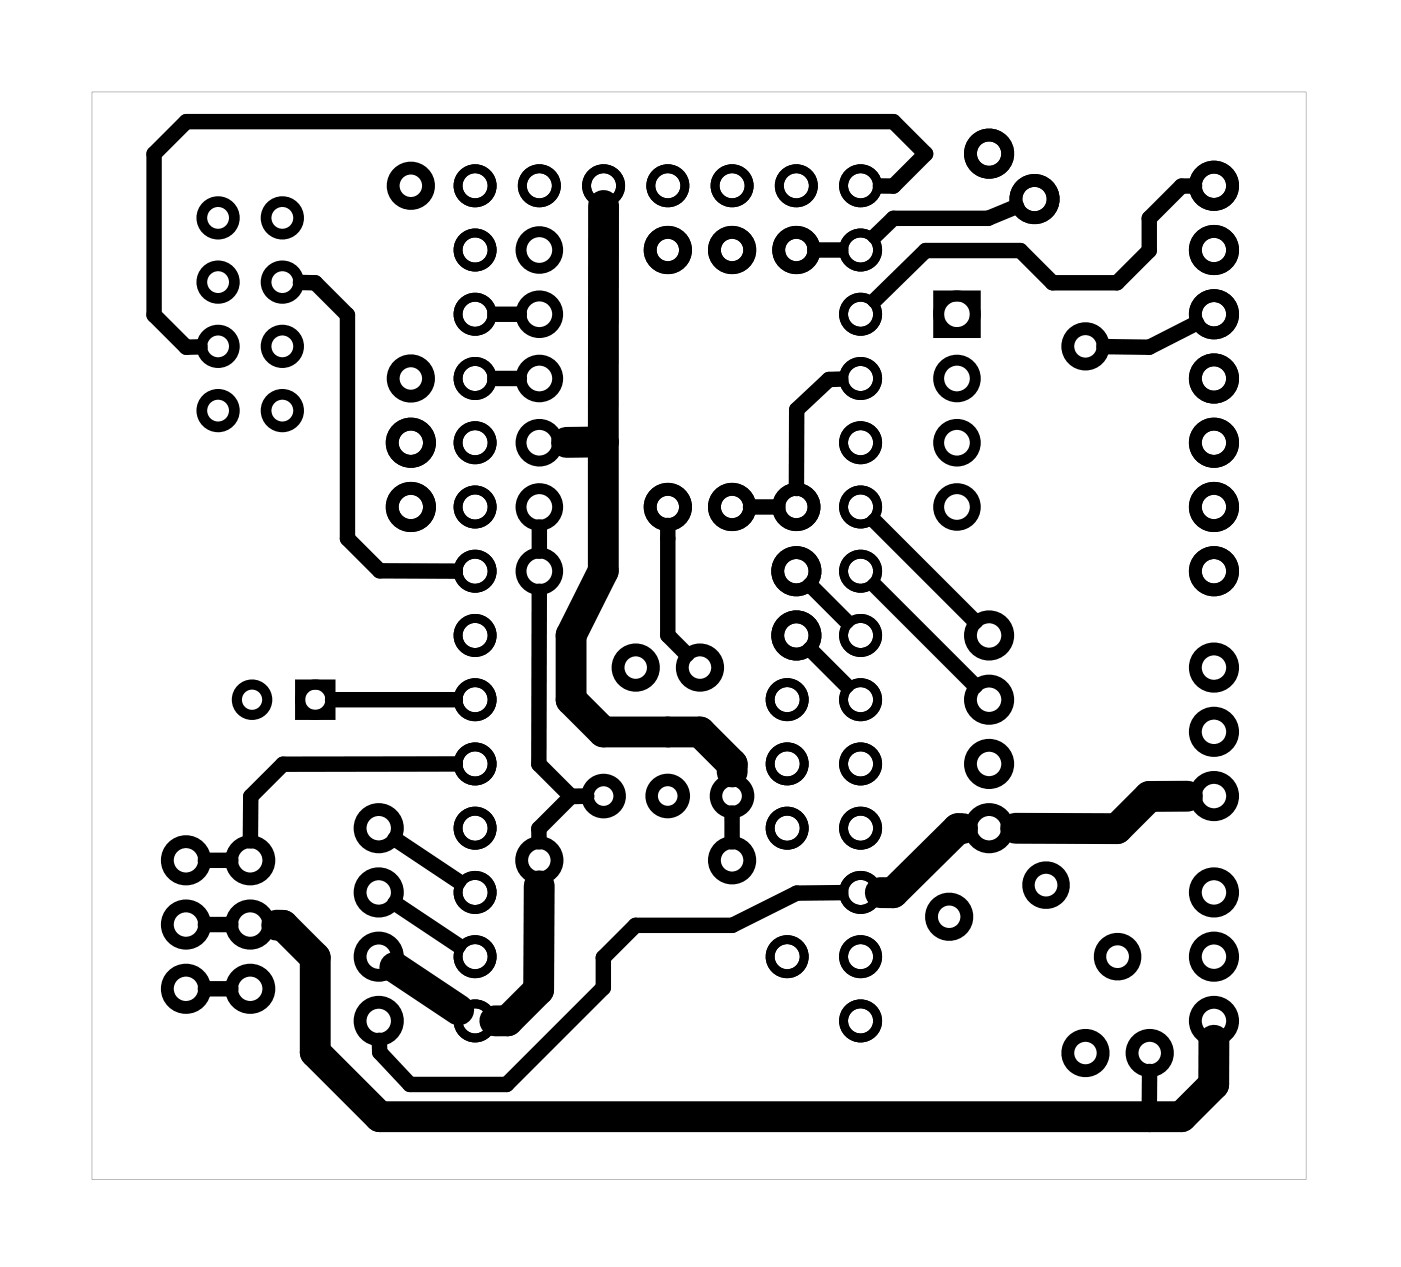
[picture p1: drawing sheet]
<svg xmlns="http://www.w3.org/2000/svg" width="55mm" height="50mm" viewBox="0 0 55 50" stroke-linecap="round" stroke-linejoin="round" font-family="sans-serif">
<path d="M3.6 3.6h48v43h-48zM3.6 3.6v43h48v-43z" fill="#000"/>
<g fill="none" stroke="#000" stroke-width=".51">
<circle cx="16.2" cy="15" r=".7"/>
<circle cx="16.2" cy="7.3" r=".7"/>
<circle cx="16.2" cy="17.5" r=".74"/>
<circle cx="26.4" cy="9.9" r=".7"/>
<circle cx="28.9" cy="9.9" r=".7"/>
<circle cx="31.5" cy="9.9" r=".7"/>
<circle cx="39.1" cy="6.1" r=".74"/>
<circle cx="40.9" cy="7.9" r=".74"/>
<circle cx="42.9" cy="13.7" r=".7"/>
<circle cx="48" cy="17.5" r=".74"/>
<circle cx="48" cy="12.4" r=".74"/>
<circle cx="48" cy="15" r=".74"/>
<circle cx="48" cy="7.3" r=".74"/>
<circle cx="48" cy="9.9" r=".74"/>
<circle cx="7.4" cy="36.6" r=".74"/>
<circle cx="7.4" cy="34" r=".74"/>
<circle cx="7.4" cy="39.1" r=".74"/>
<circle cx="9.9" cy="36.6" r=".74"/>
<circle cx="9.9" cy="34" r=".74"/>
<circle cx="9.9" cy="39.1" r=".74"/>
<circle cx="15" cy="35.3" r=".74"/>
<circle cx="15" cy="32.7" r=".74"/>
<circle cx="15" cy="37.8" r=".74"/>
<circle cx="16.2" cy="20" r=".74"/>
<circle cx="21.3" cy="34" r=".7"/>
<circle cx="25.1" cy="26.4" r=".7"/>
<circle cx="26.4" cy="20" r=".7"/>
<circle cx="27.7" cy="26.4" r=".7"/>
<circle cx="28.9" cy="34" r=".7"/>
<circle cx="28.9" cy="20" r=".7"/>
<circle cx="31.5" cy="22.6" r=".74"/>
<circle cx="31.5" cy="25.1" r=".74"/>
<circle cx="31.5" cy="20" r=".7"/>
<circle cx="37.5" cy="36.2" r=".7"/>
<circle cx="39.1" cy="27.7" r=".74"/>
<circle cx="39.1" cy="25.1" r=".74"/>
<circle cx="39.1" cy="30.2" r=".74"/>
<circle cx="39.1" cy="32.7" r=".74"/>
<circle cx="48" cy="20" r=".74"/>
<circle cx="48" cy="22.6" r=".74"/>
<circle cx="48" cy="35.3" r=".74"/>
<circle cx="48" cy="26.4" r=".74"/>
<circle cx="48" cy="31.5" r=".74"/>
<circle cx="48" cy="28.9" r=".74"/>
<circle cx="48" cy="37.8" r=".74"/>
<circle cx="15" cy="40.4" r=".74"/>
<circle cx="42.9" cy="41.6" r=".7"/>
<circle cx="45.5" cy="41.6" r=".7"/>
<circle cx="48" cy="40.4" r=".74"/>
</g>
<g fill="none" stroke="#000" stroke-width=".49">
<circle cx="23.9" cy="31.5" r=".64"/>
<circle cx="26.4" cy="31.5" r=".64"/>
<circle cx="28.9" cy="31.5" r=".64"/>
<circle cx="41.4" cy="35" r=".69"/>
<circle cx="44.2" cy="37.8" r=".69"/>
</g>
<g fill="none" stroke="#000" stroke-width=".35">
<circle cx="18.8" cy="15" r=".67"/>
<circle cx="18.8" cy="17.5" r=".67"/>
<circle cx="18.8" cy="9.9" r=".67"/>
<circle cx="18.8" cy="12.4" r=".67"/>
<circle cx="18.8" cy="7.3" r=".67"/>
<circle cx="21.3" cy="7.3" r=".67"/>
<circle cx="23.9" cy="7.3" r=".67"/>
<circle cx="26.4" cy="7.3" r=".67"/>
<circle cx="28.9" cy="7.3" r=".67"/>
<circle cx="31.5" cy="7.3" r=".67"/>
<circle cx="34" cy="9.9" r=".67"/>
<circle cx="34" cy="17.5" r=".67"/>
<circle cx="34" cy="12.4" r=".67"/>
<circle cx="34" cy="15" r=".67"/>
<circle cx="34" cy="7.3" r=".67"/>
<circle cx="18.8" cy="20" r=".67"/>
<circle cx="18.8" cy="22.6" r=".67"/>
<circle cx="18.8" cy="32.7" r=".67"/>
<circle cx="18.8" cy="35.3" r=".67"/>
<circle cx="18.8" cy="30.2" r=".67"/>
<circle cx="18.8" cy="37.8" r=".67"/>
<circle cx="18.8" cy="27.7" r=".67"/>
<circle cx="18.8" cy="25.1" r=".67"/>
<circle cx="31.1" cy="27.7" r=".67"/>
<circle cx="31.1" cy="32.7" r=".67"/>
<circle cx="31.1" cy="37.8" r=".67"/>
<circle cx="31.1" cy="30.2" r=".67"/>
<circle cx="34" cy="20" r=".67"/>
<circle cx="34" cy="22.6" r=".67"/>
<circle cx="34" cy="32.7" r=".67"/>
<circle cx="34" cy="35.3" r=".67"/>
<circle cx="34" cy="30.2" r=".67"/>
<circle cx="34" cy="37.8" r=".67"/>
<circle cx="34" cy="25.1" r=".67"/>
<circle cx="34" cy="27.7" r=".67"/>
<circle cx="18.8" cy="40.4" r=".67"/>
<circle cx="34" cy="40.4" r=".67"/>
</g>
<g fill="none" stroke="#000" stroke-width=".42">
<circle cx="8.6" cy="16.2" r=".64"/>
<circle cx="8.6" cy="13.7" r=".64"/>
<circle cx="8.6" cy="11.2" r=".64"/>
<circle cx="8.6" cy="8.6" r=".64"/>
<circle cx="11.2" cy="16.2" r=".64"/>
<circle cx="11.2" cy="13.7" r=".64"/>
<circle cx="11.2" cy="11.2" r=".64"/>
<circle cx="11.2" cy="8.6" r=".64"/>
</g>
<g fill="none" stroke="#000" stroke-width=".43">
<path d="M37.1 11.7h1.5v1.4h-1.5z"/>
<circle cx="21.3" cy="12.4" r=".72"/>
<circle cx="21.3" cy="9.9" r=".72"/>
<circle cx="21.3" cy="17.5" r=".72"/>
<circle cx="21.3" cy="15" r=".72"/>
<circle cx="37.8" cy="12.4" r=".72"/>
<circle cx="37.8" cy="17.5" r=".72"/>
<circle cx="37.8" cy="15" r=".72"/>
<circle cx="21.3" cy="22.6" r=".72"/>
<circle cx="21.3" cy="20" r=".72"/>
<circle cx="37.8" cy="20" r=".72"/>
</g>
<g fill="none" stroke="#000" stroke-width=".4">
<path d="M11.9 27.1h1.2v1.2h-1.2z"/>
<circle cx="10" cy="27.7" r=".6"/>
<circle cx="12.5" cy="27.7" r=".6"/>
</g>
<g fill="none" stroke="#000" stroke-width=".61">
<path d="M11.9 11.2h.6l1.2 1.3v8.8l1.3 1.3h3M20.5 15h-.9M20.5 12.4h-.9M32.2 9.9h1M33.2 15h-.4l-1.3 1.2v3.1M34.8 7.4h.5l1.3-1.3-1.3-1.3h-27.9l-1.3 1.3v6.4l1.3 1.2h.5M40.2 8.2l-1.1 .4h-3.8l-.7 .7M47.2 7.4h-.5l-1.3 1.2v1.3l-1.2 1.3h-2.6l-1.3-1.3h-3.7l-2 2M47.3 12.8l-1.9 .9h-1.8M8.1 34h1M8.1 36.6h1M8.1 39.1h1"/>
<path d="M15.6 35.7l2.5 1.7M15.6 33.2l2.5 1.7M18 30.2h-6.8l-1.3 1.3v1.8M18 27.7h-4.9M21.3 23.4v6.8l1.3 1.3M21.3 20.8v1M22.6 31.5l-1.3 1.3v.5M23.2 31.5h-.6M26.4 20.8v4.3l.8 .8M28.9 32.1v1.2M29.7 20h1.1M32 23.1l1.5 1.5"/>
<path d="M32 25.7l1.5 1.4M33.2 35.3h-1.7l-2.6 1.3h-3.8l-1.2 1.3v1.2l-3.9 3.8h-3.8l-1.2-1.3v-.5M34.6 20.6l4 4M34.6 23.1l4 4M45.4 42.4v1.8"/>
</g>
<path d="M23.9 17.5h-1.5M23.9 8.1v14.5l-1.3 2.5v2.6l1.3 1.2h3.8l1.2 1.3v.3M10.9 36.6h.3l1.3 1.3v3.7l2.5 2.6h31.7l1.3-1.3v-1.8M15.6 38.2l2.5 1.7M21.3 35v4.1l-1.2 1.3h-.5M38.1 32.8h-.2l-2.6 2.5h-.5M46.9 31.5h-1.5l-1.2 1.3-4.1-.1" fill="none" stroke="#000" stroke-width="1.2"/>
</svg>
